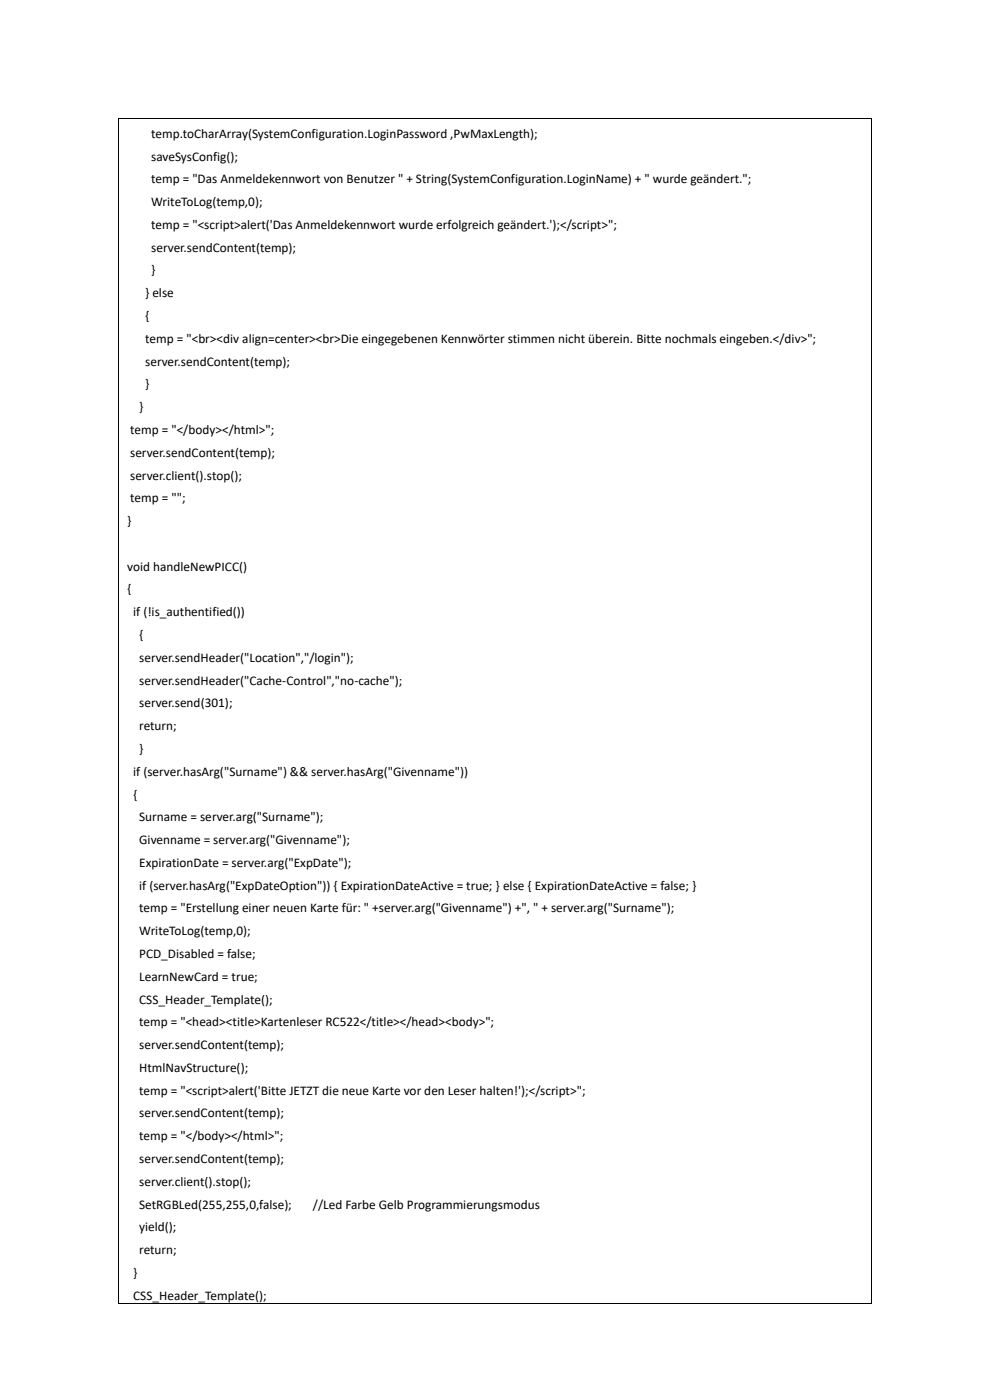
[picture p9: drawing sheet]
<svg xmlns="http://www.w3.org/2000/svg" width="210mm" height="297mm" viewBox="0 0 210 297" stroke-linecap="round" stroke-linejoin="round" font-family="sans-serif">
<defs><g id="words">
<g font-size="2.8">
<text x="32.1" y="29.2">temp.toCharArray(SystemConfiguration.LoginPassword ,PwMaxLength);</text>
<text x="32.1" y="34.1">saveSysConfig();</text>
<text x="32.1" y="38.9">temp = &quot;Das Anmeldekennwort von Benutzer &quot; + String(SystemConfiguration.LoginName) + &quot; wurde geändert.&quot;;</text>
<text x="32.1" y="43.7">WriteToLog(temp,0);</text>
<text x="32.1" y="48.6">temp = &quot;&lt;script&gt;alert('Das Anmeldekennwort wurde erfolgreich geändert.');&lt;/script&gt;&quot;;</text>
<text x="32.1" y="53.4">server.sendContent(temp);</text>
<text x="32.1" y="58.2">}</text>
<text x="30.8" y="63.1">} else</text>
<text x="30.8" y="67.9">{</text>
<text x="30.8" y="72.7">temp = &quot;&lt;br&gt;&lt;div align=center&gt;&lt;br&gt;Die eingegebenen Kennwörter stimmen nicht überein. Bitte nochmals eingeben.&lt;/div&gt;&quot;;</text>
<text x="30.8" y="77.6">server.sendContent(temp);</text>
<text x="30.8" y="82.4">}</text>
<text x="29.5" y="87.2">}</text>
<text x="27.6" y="92.1">temp = &quot;&lt;/body&gt;&lt;/html&gt;&quot;;</text>
<text x="27.6" y="96.9">server.sendContent(temp);</text>
<text x="27.6" y="101.7">server.client().stop();</text>
<text x="27.6" y="106.6">temp = &quot;&quot;;</text>
<text x="27" y="111.4">}</text>
<text x="27" y="125.9">{</text>
<text x="27" y="121.1">void handleNewPICC()</text>
<text x="28.3" y="130.7">if (!is_authentified())</text>
<text x="29.5" y="135.6">{</text>
<text x="29.5" y="140.4">server.sendHeader(&quot;Location&quot;,&quot;/login&quot;);</text>
<text x="29.5" y="145.2">server.sendHeader(&quot;Cache-Control&quot;,&quot;no-cache&quot;);</text>
<text x="29.5" y="150.1">server.send(301);</text>
<text x="29.5" y="154.9">return;</text>
<text x="29.5" y="159.7">}</text>
<text x="28.3" y="164.5">if (server.hasArg(&quot;Surname&quot;) &amp;&amp; server.hasArg(&quot;Givenname&quot;))</text>
<text x="28.3" y="169.4">{</text>
<text x="29.5" y="174.2">Surname = server.arg(&quot;Surname&quot;);</text>
<text x="29.5" y="179">Givenname = server.arg(&quot;Givenname&quot;);</text>
<text x="29.5" y="183.9">ExpirationDate = server.arg(&quot;ExpDate&quot;);</text>
<text x="29.5" y="188.7">if (server.hasArg(&quot;ExpDateOption&quot;)) { ExpirationDateActive = true; } else { ExpirationDateActive = false; }</text>
<text x="29.5" y="193.5">temp = &quot;Erstellung einer neuen Karte für: &quot; +server.arg(&quot;Givenname&quot;) +&quot;, &quot; + server.arg(&quot;Surname&quot;);</text>
<text x="29.5" y="198.4">WriteToLog(temp,0);</text>
<text x="29.5" y="203.2">PCD_Disabled = false;</text>
<text x="29.5" y="208">LearnNewCard = true;</text>
<text x="29.5" y="212.9">CSS_Header_Template();</text>
<text x="29.5" y="217.7">temp = &quot;&lt;head&gt;&lt;title&gt;Kartenleser RC522&lt;/title&gt;&lt;/head&gt;&lt;body&gt;&quot;;</text>
<text x="29.5" y="227.4">HtmlNavStructure();</text>
<text x="29.5" y="222.5">server.sendContent(temp);</text>
<text x="29.5" y="232.2">temp = &quot;&lt;script&gt;alert('Bitte JETZT die neue Karte vor den Leser halten!');&lt;/script&gt;&quot;;</text>
<text x="29.5" y="237">server.sendContent(temp);</text>
<text x="29.5" y="241.9">temp = &quot;&lt;/body&gt;&lt;/html&gt;&quot;;</text>
<text x="29.5" y="246.7">server.sendContent(temp);</text>
<text x="29.5" y="251.5">server.client().stop();</text>
<text x="29.5" y="256.4">SetRGBLed(255,255,0,false);</text>
<text x="66.4" y="256.4">//Led Farbe Gelb Programmierungsmodus</text>
<text x="29.5" y="261.2">yield();</text>
<text x="29.5" y="266">return;</text>
<text x="28.3" y="275.7">CSS_Header_Template();</text>
<text x="28.3" y="270.9">}</text>
</g>
</g></defs>
<g fill="#000">
<path d="M25 25h.2v.2h-.2z" fill-rule="evenodd"/>
<path d="M25 25h.2v.2h-.2z" fill-rule="evenodd"/>
<path d="M184.8 25h.2v.2h-.2z" fill-rule="evenodd"/>
<path d="M184.8 25h.2v.2h-.2z" fill-rule="evenodd"/>
<path d="M25 276.5h.2v.2h-.2z" fill-rule="evenodd"/>
<path d="M25 276.5h.2v.2h-.2z" fill-rule="evenodd"/>
<path d="M184.8 276.5h.2v.2h-.2z" fill-rule="evenodd"/>
<path d="M184.8 276.5h.2v.2h-.2z" fill-rule="evenodd"/>
</g>
<path d="M25.1 25.2v251.3M25.2 25.1h159.6M184.9 25.2v251.3M25.2 276.6h159.6" fill="none" stroke="#000" stroke-width=".21"/>
<use href="#words"/>
</svg>
